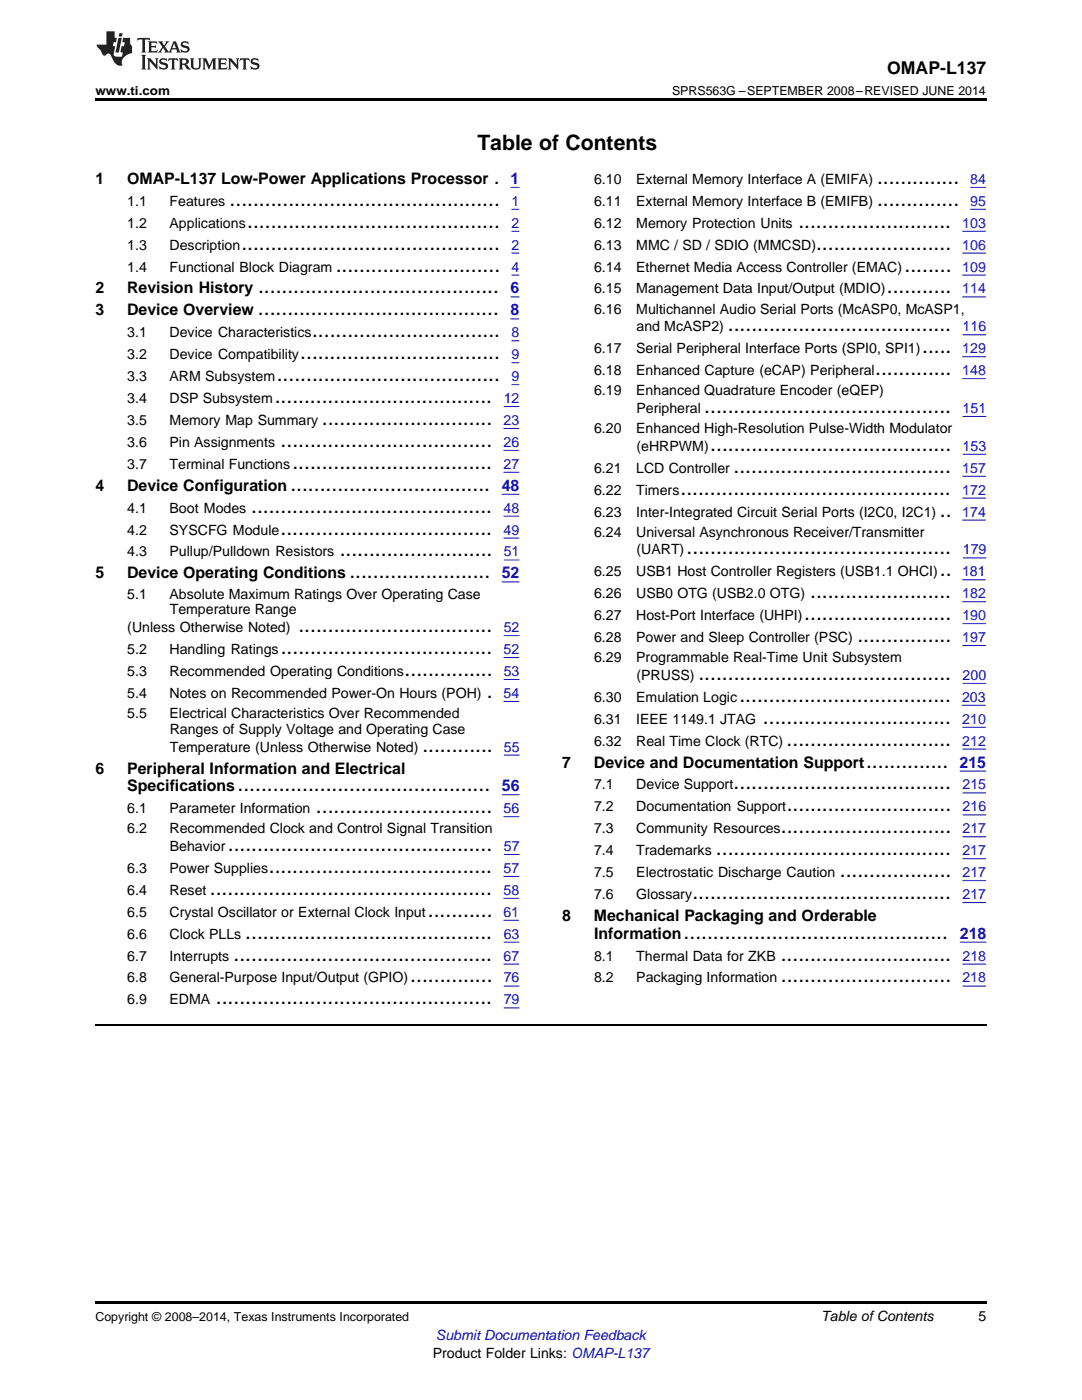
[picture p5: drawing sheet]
<svg xmlns="http://www.w3.org/2000/svg" width="216mm" height="279mm" viewBox="0 0 216 279" stroke-linecap="round" stroke-linejoin="round" font-family="sans-serif">
<defs><g id="words">
<g font-size="4.2">
<text x="95.2" y="30">Table of Contents</text>
<text x="45.8" y="41.1">..............................................</text>
<text x="98.5" y="36.7">.</text>
<text x="175" y="36.7">..............</text>
<text x="175" y="41.1">..............</text>
<text x="49.3" y="45.4">...........................................</text>
<text x="159.3" y="45.4">..........................</text>
<text x="48.2" y="49.8">............................................</text>
<text x="162.8" y="49.8">.......................</text>
<text x="51.5" y="58.6">.........................................</text>
<text x="67" y="54.2">............................</text>
<text x="177" y="58.6">...........</text>
<text x="180.5" y="54.2">........</text>
<text x="51.5" y="62.9">.........................................</text>
<text x="59.9" y="71.7">..................................</text>
<text x="62.3" y="67.3">................................</text>
<text x="145.2" y="66.1">......................................</text>
<text x="184" y="70.5">.....</text>
<text x="55.2" y="76.1">......................................</text>
<text x="174.6" y="74.9">.............</text>
<text x="54.8" y="80.4">.....................................</text>
<text x="140.5" y="82.4">..........................................</text>
<text x="56" y="89.2">....................................</text>
<text x="64.2" y="84.8">.............................</text>
<text x="141.7" y="90">.........................................</text>
<text x="58.3" y="93.6">..................................</text>
<text x="146.4" y="94.3">.....................................</text>
<text x="57.9" y="97.9">..................................</text>
<text x="135.8" y="98.7">..............................................</text>
<text x="50.1" y="102.3">.........................................</text>
<text x="56" y="106.7">....................................</text>
<text x="187.5" y="103.1">..</text>
<text x="67.8" y="111.1">..........................</text>
<text x="137" y="110.6">.............................................</text>
<text x="69.7" y="115.4">........................</text>
<text x="161.7" y="119.4">........................</text>
<text x="187.5" y="115">..</text>
<text x="160.5" y="123.8">.........................</text>
<text x="56" y="130.5">....................................</text>
<text x="59.5" y="126.2">.................................</text>
<text x="171.1" y="128.1">................</text>
<text x="80.7" y="134.9">...............</text>
<text x="139.4" y="135.7">...........................................</text>
<text x="97.2" y="139.3">.</text>
<text x="147.5" y="140.1">....................................</text>
<text x="152.2" y="144.4">................................</text>
<text x="157" y="148.8">............................</text>
<text x="84.3" y="150">............</text>
<text x="172.8" y="153.2">..............</text>
<text x="47.4" y="157.9">...........................................</text>
<text x="146.4" y="157.6">.....................................</text>
<text x="157" y="161.9">............................</text>
<text x="63.1" y="162.3">..............................</text>
<text x="155.8" y="166.3">.............................</text>
<text x="45.5" y="169.8">.............................................</text>
<text x="142.9" y="170.7">........................................</text>
<text x="41.9" y="178.6">................................................</text>
<text x="53.6" y="174.2">......................................</text>
<text x="138.2" y="179.4">............................................</text>
<text x="167.6" y="175">...................</text>
<text x="85.4" y="183">...........</text>
<text x="46.6" y="191.7">............................................</text>
<text x="48.9" y="187.3">..........................................</text>
<text x="136.4" y="187.3">.............................................</text>
<text x="155.8" y="191.7">.............................</text>
<text x="81.9" y="196.1">..............</text>
<text x="155.8" y="196.1">.............................</text>
<text x="43.1" y="200.4">...............................................</text>
</g>
<text font-size="3.5" x="177" y="14.8">OMAP-L137</text>
<g font-size="3.2">
<text x="19" y="36.7">1</text>
<text x="25.4" y="36.7">OMAP-L137 Low-Power Applications Processor</text>
<text x="19" y="58.6">2</text>
<text x="25.4" y="58.6">Revision History</text>
<text x="19" y="62.9">3</text>
<text x="25.4" y="62.9">Device Overview</text>
<text x="19" y="97.9">4</text>
<text x="25.4" y="97.9">Device Configuration</text>
<text x="19" y="115.4">5</text>
<text x="25.4" y="115.4">Device Operating Conditions</text>
<text x="19" y="154.4">6</text>
<text x="25.4" y="154.4">Peripheral Information and Electrical</text>
<text x="112.2" y="153.2">7</text>
<text x="118.5" y="153.2">Device and Documentation Support</text>
<text x="25.4" y="157.9">Specifications</text>
<text x="112.2" y="183.8">8</text>
<text x="118.5" y="183.8">Mechanical Packaging and Orderable</text>
<text x="118.5" y="187.3">Information</text>
</g>
<g font-size="3.2" fill="#00f">
<text x="101.9" y="36.7">1</text>
<text x="101.9" y="58.6">6</text>
<text x="101.8" y="62.9">8</text>
<text x="100.1" y="97.9">48</text>
<text x="100.1" y="115.4">52</text>
<text x="191.5" y="153.2">215</text>
<text x="100.2" y="157.9">56</text>
<text x="191.5" y="187.3">218</text>
</g>
<g font-size="2.8">
<text x="25.4" y="41.1">1.1</text>
<text x="33.8" y="41.1">Features</text>
<text x="118.5" y="36.7">6.10</text>
<text x="118.5" y="41.1">6.11</text>
<text x="127" y="36.7">External Memory Interface A (EMIFA)</text>
<text x="127" y="41.1">External Memory Interface B (EMIFB)</text>
<text x="25.4" y="45.4">1.2</text>
<text x="33.8" y="45.4">Applications</text>
<text x="118.5" y="45.4">6.12</text>
<text x="127" y="45.4">Memory Protection Units</text>
<text x="25.4" y="49.8">1.3</text>
<text x="33.8" y="49.8">Description</text>
<text x="118.5" y="49.8">6.13</text>
<text x="127" y="49.8">MMC / SD / SDIO (MMCSD)</text>
<text x="25.4" y="54.2">1.4</text>
<text x="33.8" y="54.2">Functional Block Diagram</text>
<text x="118.5" y="54.2">6.14</text>
<text x="118.5" y="58.6">6.15</text>
<text x="127" y="54.2">Ethernet Media Access Controller (EMAC)</text>
<text x="127" y="58.6">Management Data Input/Output (MDIO)</text>
<text x="118.5" y="62.6">6.16</text>
<text x="127" y="62.6">Multichannel Audio Serial Ports (McASP0, McASP1,</text>
<text x="25.4" y="67.3">3.1</text>
<text x="25.4" y="71.7">3.2</text>
<text x="33.8" y="67.3">Device Characteristics</text>
<text x="33.8" y="71.7">Device Compatibility</text>
<text x="118.5" y="70.5">6.17</text>
<text x="127" y="70.5">Serial Peripheral Interface Ports (SPI0, SPI1)</text>
<text x="127" y="66.1">and McASP2)</text>
<text x="25.4" y="76.1">3.3</text>
<text x="33.8" y="76.1">ARM Subsystem</text>
<text x="118.5" y="74.9">6.18</text>
<text x="127" y="74.9">Enhanced Capture (eCAP) Peripheral</text>
<text x="25.4" y="80.4">3.4</text>
<text x="33.8" y="80.4">DSP Subsystem</text>
<text x="118.5" y="78.9">6.19</text>
<text x="127" y="78.9">Enhanced Quadrature Encoder (eQEP)</text>
<text x="127" y="82.4">Peripheral</text>
<text x="25.4" y="84.8">3.5</text>
<text x="25.4" y="89.2">3.6</text>
<text x="33.8" y="84.8">Memory Map Summary</text>
<text x="33.8" y="89.2">Pin Assignments</text>
<text x="118.5" y="86.4">6.20</text>
<text x="127" y="86.4">Enhanced High-Resolution Pulse-Width Modulator</text>
<text x="127" y="90">(eHRPWM)</text>
<text x="25.4" y="93.6">3.7</text>
<text x="33.8" y="93.6">Terminal Functions</text>
<text x="118.5" y="94.3">6.21</text>
<text x="127" y="94.3">LCD Controller</text>
<text x="118.5" y="98.7">6.22</text>
<text x="127" y="98.7">Timers</text>
<text x="25.4" y="102.3">4.1</text>
<text x="25.4" y="106.7">4.2</text>
<text x="33.8" y="102.3">Boot Modes</text>
<text x="33.8" y="106.7">SYSCFG Module</text>
<text x="118.5" y="103.1">6.23</text>
<text x="118.5" y="107.1">6.24</text>
<text x="127" y="103.1">Inter-Integrated Circuit Serial Ports (I2C0, I2C1)</text>
<text x="127" y="107.1">Universal Asynchronous Receiver/Transmitter</text>
<text x="25.4" y="111.1">4.3</text>
<text x="33.8" y="111.1">Pullup/Pulldown Resistors</text>
<text x="127" y="110.6">(UART)</text>
<text x="25.4" y="119.5">5.1</text>
<text x="33.8" y="119.5">Absolute Maximum Ratings Over Operating Case</text>
<text x="118.5" y="115">6.25</text>
<text x="118.5" y="119.4">6.26</text>
<text x="127" y="115">USB1 Host Controller Registers (USB1.1 OHCI)</text>
<text x="127" y="119.4">USB0 OTG (USB2.0 OTG)</text>
<text x="33.9" y="122.6">Temperature Range</text>
<text x="118.5" y="123.8">6.27</text>
<text x="127" y="123.8">Host-Port Interface (UHPI)</text>
<text x="25.4" y="126.2">(Unless Otherwise Noted)</text>
<text x="25.4" y="130.5">5.2</text>
<text x="33.8" y="130.5">Handling Ratings</text>
<text x="118.5" y="128.1">6.28</text>
<text x="127" y="128.1">Power and Sleep Controller (PSC)</text>
<text x="25.4" y="134.9">5.3</text>
<text x="33.8" y="134.9">Recommended Operating Conditions</text>
<text x="118.5" y="132.2">6.29</text>
<text x="127" y="132.2">Programmable Real-Time Unit Subsystem</text>
<text x="127" y="135.7">(PRUSS)</text>
<text x="25.4" y="139.3">5.4</text>
<text x="25.4" y="143.3">5.5</text>
<text x="33.8" y="139.3">Notes on Recommended Power-On Hours (POH)</text>
<text x="33.8" y="143.3">Electrical Characteristics Over Recommended</text>
<text x="118.5" y="140.1">6.30</text>
<text x="127" y="140.1">Emulation Logic</text>
<text x="33.9" y="146.5">Ranges of Supply Voltage and Operating Case</text>
<text x="118.5" y="144.4">6.31</text>
<text x="118.5" y="148.8">6.32</text>
<text x="127" y="144.4">IEEE 1149.1 JTAG</text>
<text x="127" y="148.8">Real Time Clock (RTC)</text>
<text x="33.9" y="150">Temperature (Unless Otherwise Noted)</text>
<text x="118.5" y="157.6">7.1</text>
<text x="118.5" y="161.9">7.2</text>
<text x="127" y="157.6">Device Support</text>
<text x="127" y="161.9">Documentation Support</text>
<text x="25.4" y="162.3">6.1</text>
<text x="25.4" y="166.3">6.2</text>
<text x="33.8" y="162.3">Parameter Information</text>
<text x="33.8" y="166.3">Recommended Clock and Control Signal Transition</text>
<text x="118.5" y="166.3">7.3</text>
<text x="127" y="166.3">Community Resources</text>
<text x="33.9" y="169.8">Behavior</text>
<text x="118.5" y="170.7">7.4</text>
<text x="127" y="170.7">Trademarks</text>
<text x="25.4" y="174.2">6.3</text>
<text x="25.4" y="178.6">6.4</text>
<text x="33.8" y="174.2">Power Supplies</text>
<text x="33.8" y="178.6">Reset</text>
<text x="118.5" y="175">7.5</text>
<text x="118.5" y="179.4">7.6</text>
<text x="127" y="175">Electrostatic Discharge Caution</text>
<text x="127" y="179.4">Glossary</text>
<text x="25.4" y="183">6.5</text>
<text x="33.8" y="183">Crystal Oscillator or External Clock Input</text>
<text x="25.4" y="187.3">6.6</text>
<text x="25.4" y="191.7">6.7</text>
<text x="33.8" y="187.3">Clock PLLs</text>
<text x="33.8" y="191.7">Interrupts</text>
<text x="118.5" y="191.7">8.1</text>
<text x="127" y="191.7">Thermal Data for ZKB</text>
<text x="25.4" y="196.1">6.8</text>
<text x="33.8" y="196.1">General-Purpose Input/Output (GPIO)</text>
<text x="118.5" y="196.1">8.2</text>
<text x="127" y="196.1">Packaging Information</text>
<text x="25.4" y="200.4">6.9</text>
<text x="33.8" y="200.4">EDMA</text>
<text x="163.9" y="263.6">Table ofContents</text>
<text x="195.3" y="263.6">5</text>
<text x="86.4" y="270.9">Product Folder Links: OMAP-L137</text>
</g>
<g font-size="2.8" fill="#00f">
<text x="102.1" y="41.1">1</text>
<text x="193.6" y="36.7">84</text>
<text x="193.6" y="41.1">95</text>
<text x="102.1" y="45.4">2</text>
<text x="192" y="45.4">103</text>
<text x="102.1" y="49.8">2</text>
<text x="192" y="49.8">106</text>
<text x="102.1" y="54.2">4</text>
<text x="192" y="54.2">109</text>
<text x="192" y="58.6">114</text>
<text x="102.1" y="71.7">9</text>
<text x="102.1" y="67.3">8</text>
<text x="192" y="70.5">129</text>
<text x="192.1" y="66.1">116</text>
<text x="102.1" y="76.1">9</text>
<text x="192" y="74.9">148</text>
<text x="100.5" y="80.4">12</text>
<text x="192.1" y="82.4">151</text>
<text x="100.5" y="84.8">23</text>
<text x="100.5" y="89.2">26</text>
<text x="192.1" y="90">153</text>
<text x="100.5" y="93.6">27</text>
<text x="192" y="94.3">157</text>
<text x="192" y="98.7">172</text>
<text x="100.5" y="102.3">48</text>
<text x="100.5" y="106.7">49</text>
<text x="192" y="103.1">174</text>
<text x="100.5" y="111.1">51</text>
<text x="192.1" y="110.6">179</text>
<text x="192" y="115">181</text>
<text x="192" y="119.4">182</text>
<text x="192" y="123.8">190</text>
<text x="100.5" y="130.5">52</text>
<text x="100.5" y="126.2">52</text>
<text x="192" y="128.1">197</text>
<text x="100.5" y="134.9">53</text>
<text x="192.1" y="135.7">200</text>
<text x="100.5" y="139.3">54</text>
<text x="192" y="140.1">203</text>
<text x="192" y="144.4">210</text>
<text x="192" y="148.8">212</text>
<text x="100.5" y="150">55</text>
<text x="192.1" y="157.6">215</text>
<text x="192.1" y="161.9">216</text>
<text x="100.5" y="162.3">56</text>
<text x="192.1" y="166.3">217</text>
<text x="100.5" y="169.8">57</text>
<text x="192" y="170.7">217</text>
<text x="100.5" y="174.2">57</text>
<text x="100.5" y="178.6">58</text>
<text x="192.1" y="175">217</text>
<text x="192.1" y="179.4">217</text>
<text x="100.4" y="183">61</text>
<text x="100.5" y="191.7">67</text>
<text x="100.5" y="187.3">63</text>
<text x="192.1" y="191.7">218</text>
<text x="100.5" y="196.1">76</text>
<text x="192" y="196.1">218</text>
<text x="100.5" y="200.4">79</text>
<text x="87" y="267.4">Submit Documentation Feedback</text>
</g>
<g font-size="2.5">
<text x="19" y="19">www.ti.com</text>
<text x="134.1" y="19">SPRS563G –SEPTEMBER 2008–REVISED JUNE 2014</text>
<text x="19" y="263.6">Copyright © 2008–2014, Texas Instruments Incorporated</text>
</g>
</g></defs>
<path d="M19 19.5h177.8v.5h-177.8zM19 259.7h177.8v.5h-177.8z" fill="#000"/>
<path d="M19 204.5h177.8" fill="none" stroke="#000" stroke-width=".35"/>
<g fill="#231f20">
<path d="M27.5 7.6l-.1 .5 .4-.2h.6v.1v2.1l-.2 .4h1l-.3-.4v-2.1l.1-.1h.5l.5 .2-.2-.5zM29.5 8.3l.2 .3v1.5l-.2 .4h1.8l.2-.6a1.04 1.04 0 0 1-1.3 .2v-.7h.6l.3 .2v-.6l-.3 .2h-.6v-.6l.8-.1 .4 .3-.2-.5zM31.5 8.3l.9 1.1-.9 1.1h.8l-.2-.2 .5-.7 .4 .7-.2 .2h1.5l-.1-.2 .1-.4h.9l.1 .4-.2 .2h1l-.3-.3-.7-1.9h-.5l-.9 2-.8-1 .9-1h-.8l.1 .3-.3 .5-.4-.6 .2-.2zM34.7 8.6l.4 1h-.7zM36.3 8.4a.63 .63 0 0 0-.2 .7 .63 .63 0 0 0 .6 .4l.6 .2 .1 .2a.75 .75 0 0 1-.7 .4 .75 .75 0 0 1-.6-.5l.1 .7 .1-.1a1.11 1.11 0 0 0 1.5-.6 1.13 1.13 0 0 0-1.2-.8l-.1-.4a1.04 1.04 0 0 1 1.2 .2l-.2-.5-.1 .1-.5-.2zM28.2 10.9l.2 .4v2.2l-.2 .4h1l-.3-.4v-2.2l.3-.4zM29.3 11.6l.3 .4v1.5l-.3 .4h.8l-.2-.4v-1.3l1.5 1.7v-1.9l.2-.4h-.7l.2 .4v.9l-1.1-1.3zM32 11.8a.62 .62 0 0 0-.2 .7 .62 .62 0 0 0 .6 .4l.6 .1 .1 .3a.76 .76 0 0 1-.7 .3 .76 .76 0 0 1-.6-.4l.1 .7 .1-.1a1.11 1.11 0 0 0 1.5-.6 1.13 1.13 0 0 0-1.2-.8l-.1-.4a1.04 1.04 0 0 1 1.2 .2l-.2-.6-.1 .1-.5-.1zM33.7 11.6l-.2 .6a.61 .61 0 0 1 .8-.3v1.6l-.2 .4h.9l-.2-.4v-1.6a.63 .63 0 0 1 .8 .3l-.2-.6zM35.6 11.6l.3 .4v1.5l-.3 .4h1l-.2-.2v-.8l.5 .2a.76 .76 0 0 0 1.2 .7l-1-1a.58 .58 0 0 0 .6-.5 .58 .58 0 0 0-.5-.6zM36.4 11.9h.1a.45 .45 0 0 1 .5 .1 .45 .45 0 0 1 .1 .5l-.7 .2zM37.9 11.6l.2 .2a2.17 2.17 0 0 0 .3 1.9 .99 .99 0 0 0 1.6-.6v-1.1l.2-.4h-.7l.2 .2a1.92 1.92 0 0 1-.2 1.8 .6 .6 0 0 1-.9-.5v-1.1l.2-.4zM40.4 11.6l.2 .4v1.5l-.2 .4h.7l-.2-.4v-1.4l.8 1.8 .8-1.8v1.4l-.2 .4h.9l-.2-.4v-1.5l.2-.4h-.8l-.6 1.5-.6-1.5zM43.4 11.6l.2 .4v1.5l-.2 .4h1.8l.2-.6a1.04 1.04 0 0 1-1.3 .1v-.6h.5l.4 .2v-.6l-.4 .2h-.5v-.7h.8l.3 .3-.1-.6zM45.5 11.6l.2 .4v1.5l-.2 .4h.7l-.2-.4v-1.3l1.5 1.7v-1.9l.2-.4h-.7l.2 .4v.9l-1.1-1.3zM47.9 11.6l-.1 .6a.61 .61 0 0 1 .8-.3v1.6l-.3 .4h1l-.3-.4 .1-1.6a.63 .63 0 0 1 .7 .3l-.1-.6zM50.2 11.8a.62 .62 0 0 0-.2 .7 .62 .62 0 0 0 .6 .4l.6 .1 .2 .3a.76 .76 0 0 1-.8 .3 .76 .76 0 0 1-.6-.4l.1 .7 .2-.1a1.11 1.11 0 0 0 1.5-.6 1.13 1.13 0 0 0-1.3-.8l-.1-.4a1.04 1.04 0 0 1 1.2 .2l-.1-.6-.2 .1-.5-.1z"/>
<path d="M21.2 6.3v2.6h-1.9l.1 .4 .7 .9a.91 .91 0 0 0 1 .8 .56 .56 0 0 1 .5-.3 .56 .56 0 0 1 .5 .3l.4 .8a1.53 1.53 0 0 0 1.9 1.2 1.54 1.54 0 0 1 1-2.1l.9-.3v-1.4a1.52 1.52 0 0 1-.3-1.6h-1.4l-.2 .8h.5l-.2 .8h-.4l-.2 1v.2l.4 .1-.2 .8a1.93 1.93 0 0 1-1.6-.3l.3-1.8h-.5l.2-.8h.4l.2-.8h-.4v-1.3zM23.6 7.6l-.6 2.9h.7l.6-2.9zM23.8 6.6l-.1 .7h.6l.2-.7z"/>
</g>
<g fill="none" stroke="#00f" stroke-width=".2">
<path d="M101.9 37.4h1.7M193.6 37.4h3.1M101.9 59.3h1.7M102.1 41.8h1.5M102.1 46.1h1.5M102.1 50.5h1.5M102.1 54.9h1.5M192 46.1h4.7M192 50.5h4.7M192 54.9h4.7M192 59.3h4.7M193.6 41.8h3.1"/>
<path d="M101.8 63.6h1.8M102.1 68h1.5M102.1 72.4h1.5M102.1 76.8h1.5M192 71.2h4.7M192 75.6h4.7M192.1 66.8h4.7M100.1 98.6h3.5M100.5 85.5h3.1M100.5 89.9h3.1M100.5 94.3h3.1M100.5 81.1h3.1"/>
<path d="M192 95h4.7M192 99.4h4.7M192.1 83.1h4.7M192.1 90.7h4.7M100.1 116.1h3.5M100.5 103h3.1M100.5 107.4h3.1M100.5 111.8h3.1M192 115.7h4.7M192 103.8h4.7M192.1 111.3h4.7M100.5 131.2h3.1"/>
<path d="M100.5 140h3.1M100.5 126.9h3.1M100.5 135.6h3.1M192 120.1h4.7M192 128.8h4.7M192.1 124.5h4.7M192.1 136.4h4.7M100.2 158.6h3.5M100.5 150.7h3.2M191.5 153.9h5.3M192 140.8h4.7M192 145.1h4.7"/>
<path d="M192 149.5h4.7M192.1 158.3h4.7M100.5 163h3.1M100.5 174.9h3.1M100.5 179.3h3.1M100.5 170.5h3.2M192.1 167h4.7M192.1 171.4h4.7M192.1 175.8h4.7M192.1 162.6h4.7M100.4 183.7h3.2M100.5 192.4h3.1"/>
<path d="M100.5 188h3.1M100.5 196.8h3.1M191.5 188h5.3M192.1 180.1h4.7M192.1 192.4h4.7M192.1 196.8h4.7M100.5 201.2h3.1"/>
</g>
<use href="#words"/>
</svg>
